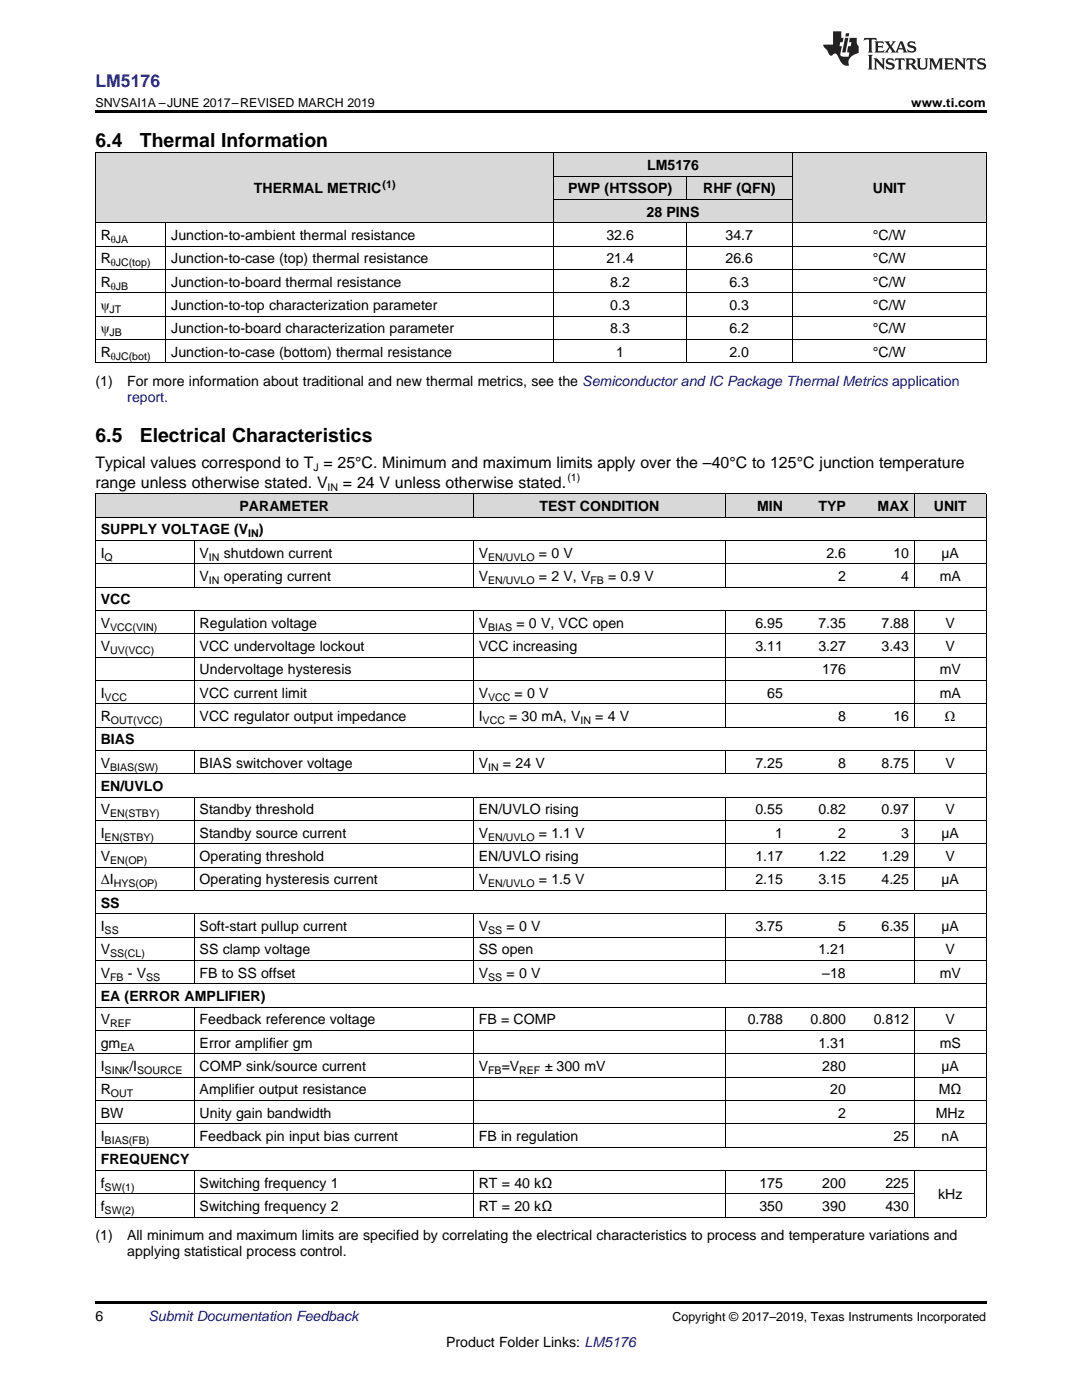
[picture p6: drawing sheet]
<svg xmlns="http://www.w3.org/2000/svg" width="216mm" height="279mm" viewBox="0 0 216 279" stroke-linecap="round" stroke-linejoin="round" font-family="sans-serif">
<defs><g id="words">
<g font-size="3.9">
<text x="19" y="29.3">6.4</text>
<text x="27.9" y="29.3">Thermal Information</text>
<text x="19" y="88.3">6.5</text>
<text x="27.9" y="88.3">Electrical Characteristics</text>
</g>
<text font-size="3.5" fill="#00f" x="19" y="17.3">LM5176</text>
<g font-size="3.2">
<text x="19" y="93.5">Typical values correspond to T = 25°C. Minimum and maximum limits apply over the –40°C to 125°C junction temperature</text>
<text x="19" y="97.3">range unless otherwise stated. V</text>
<text x="68.4" y="97.3">= 24 V unless otherwise stated.</text>
</g>
<g font-size="2.8">
<text x="129.1" y="33.9">LM5176</text>
<text x="50.7" y="38.6">THERMAL METRIC</text>
<text x="113.4" y="38.6">PWP (HTSSOP)</text>
<text x="140.3" y="38.6">RHF (QFN)</text>
<text x="174.2" y="38.6">UNIT</text>
<text x="20.1" y="47.9">R</text>
<text x="34.2" y="47.9">Junction-to-ambient thermal resistance</text>
<text x="121" y="47.9">32.6</text>
<text x="129" y="43.3">28 PINS</text>
<text x="144.8" y="47.9">34.7</text>
<text x="174.2" y="47.9">°C/W</text>
<text x="20.1" y="52.6">R</text>
<text x="34.2" y="52.6">Junction-to-case (top) thermal resistance</text>
<text x="121" y="52.6">21.4</text>
<text x="144.8" y="52.6">26.6</text>
<text x="174.2" y="52.6">°C/W</text>
<text x="20.1" y="57.2">R</text>
<text x="34.2" y="57.2">Junction-to-board thermal resistance</text>
<text x="121.8" y="57.2">8.2</text>
<text x="145.6" y="57.2">6.3</text>
<text x="174.2" y="57.2">°C/W</text>
<text x="20.1" y="61.9">ψ</text>
<text x="34.2" y="61.9">Junction-to-top characterization parameter</text>
<text x="121.8" y="61.9">0.3</text>
<text x="145.6" y="61.9">0.3</text>
<text x="174.2" y="61.9">°C/W</text>
<text x="20.1" y="66.5">ψ</text>
<text x="20.1" y="71.2">R</text>
<text x="34.2" y="66.5">Junction-to-board characterization parameter</text>
<text x="34.2" y="71.2">Junction-to-case (bottom) thermal resistance</text>
<text x="121.8" y="66.5">8.3</text>
<text x="123" y="71.2">1</text>
<text x="145.6" y="66.5">6.2</text>
<text x="145.6" y="71.2">2.0</text>
<text x="174.2" y="66.5">°C/W</text>
<text x="174.2" y="71.2">°C/W</text>
<text x="19" y="77">(1)</text>
<text x="25.4" y="77">For more information about traditional and new thermal metrics, see the Semiconductor and IC Package Thermal Metrics application</text>
<text x="47.8" y="102">PARAMETER</text>
<text x="107.7" y="102">TEST CONDITION</text>
<text x="151.1" y="102">MIN</text>
<text x="163.3" y="102">TYP</text>
<text x="175.1" y="102">MAX</text>
<text x="186.3" y="102">UNIT</text>
<text x="20.1" y="106.6">SUPPLY VOLTAGE (V</text>
<text x="51.6" y="106.6">)</text>
<text x="20.1" y="111.3">I</text>
<text x="39.8" y="111.3">V</text>
<text x="44.7" y="111.3">shutdown current</text>
<text x="95.5" y="111.3">V</text>
<text x="107.5" y="111.3">= 0 V</text>
<text x="164.9" y="111.3">2.6</text>
<text x="178.3" y="111.3">10</text>
<text x="187.9" y="111.3">µA</text>
<text x="39.8" y="116">V</text>
<text x="44.7" y="116">operating current</text>
<text x="95.5" y="116">V</text>
<text x="107.5" y="116">= 2 V, V</text>
<text x="121.4" y="116">= 0.9 V</text>
<text x="167.2" y="116">2</text>
<text x="179.8" y="116">4</text>
<text x="187.5" y="116">mA</text>
<text x="20.1" y="120.6">VCC</text>
<text x="20.1" y="125.3">V</text>
<text x="39.8" y="125.3">Regulation voltage</text>
<text x="95.5" y="125.3">V</text>
<text x="103" y="125.3">= 0 V, VCC open</text>
<text x="150.7" y="125.3">6.95</text>
<text x="163.3" y="125.3">7.35</text>
<text x="175.9" y="125.3">7.88</text>
<text x="188.7" y="125.3">V</text>
<text x="20.1" y="129.9">V</text>
<text x="39.8" y="129.9">VCC undervoltage lockout</text>
<text x="95.5" y="129.9">VCC increasing</text>
<text x="150.7" y="129.9">3.11</text>
<text x="163.3" y="129.9">3.27</text>
<text x="175.9" y="129.9">3.43</text>
<text x="188.7" y="129.9">V</text>
<text x="39.8" y="134.6">Undervoltage hysteresis</text>
<text x="164.1" y="134.6">176</text>
<text x="187.5" y="134.6">mV</text>
<text x="20.1" y="139.2">I</text>
<text x="20.1" y="143.9">R</text>
<text x="39.8" y="139.2">VCC current limit</text>
<text x="39.8" y="143.9">VCC regulator output impedance</text>
<text x="95.5" y="139.2">V</text>
<text x="95.5" y="143.9">I</text>
<text x="101.6" y="143.9">= 30 mA, V</text>
<text x="102.7" y="139.2">= 0 V</text>
<text x="118.8" y="143.9">= 4 V</text>
<text x="153.1" y="139.2">65</text>
<text x="167.2" y="143.9">8</text>
<text x="178.3" y="143.9">16</text>
<text x="187.5" y="139.2">mA</text>
<text x="188.6" y="143.9">Ω</text>
<text x="20.1" y="148.6">BIAS</text>
<text x="20.1" y="153.2">V</text>
<text x="39.8" y="153.2">BIAS switchover voltage</text>
<text x="95.5" y="153.2">V</text>
<text x="100.4" y="153.2">= 24 V</text>
<text x="150.7" y="153.2">7.25</text>
<text x="167.2" y="153.2">8</text>
<text x="175.9" y="153.2">8.75</text>
<text x="188.7" y="153.2">V</text>
<text x="20.1" y="157.9">EN/UVLO</text>
<text x="20.1" y="162.5">V</text>
<text x="20.1" y="167.2">I</text>
<text x="39.8" y="162.5">Standby threshold</text>
<text x="39.8" y="167.2">Standby source current</text>
<text x="95.5" y="162.5">EN/UVLO rising</text>
<text x="95.5" y="167.2">V</text>
<text x="107.5" y="167.2">= 1.1 V</text>
<text x="150.7" y="162.5">0.55</text>
<text x="154.7" y="167.2">1</text>
<text x="163.3" y="162.5">0.82</text>
<text x="167.2" y="167.2">2</text>
<text x="175.9" y="162.5">0.97</text>
<text x="179.8" y="167.2">3</text>
<text x="187.9" y="167.2">µA</text>
<text x="188.7" y="162.5">V</text>
<text x="20.1" y="171.8">V</text>
<text x="39.8" y="171.8">Operating threshold</text>
<text x="95.5" y="171.8">EN/UVLO rising</text>
<text x="150.7" y="171.8">1.17</text>
<text x="163.3" y="171.8">1.22</text>
<text x="175.9" y="171.8">1.29</text>
<text x="188.7" y="171.8">V</text>
<text x="20.1" y="176.5">ΔI</text>
<text x="39.8" y="176.5">Operating hysteresis current</text>
<text x="95.5" y="176.5">V</text>
<text x="107.5" y="176.5">= 1.5 V</text>
<text x="150.7" y="176.5">2.15</text>
<text x="163.3" y="176.5">3.15</text>
<text x="175.9" y="176.5">4.25</text>
<text x="187.9" y="176.5">µA</text>
<text x="20.1" y="181.2">SS</text>
<text x="20.1" y="185.8">I</text>
<text x="39.8" y="185.8">Soft-start pullup current</text>
<text x="95.5" y="185.8">V</text>
<text x="101.1" y="185.8">= 0 V</text>
<text x="150.7" y="185.8">3.75</text>
<text x="167.2" y="185.8">5</text>
<text x="175.9" y="185.8">6.35</text>
<text x="187.9" y="185.8">µA</text>
<text x="20.1" y="190.5">V</text>
<text x="39.8" y="190.5">SS clamp voltage</text>
<text x="95.5" y="190.5">SS open</text>
<text x="163.3" y="190.5">1.21</text>
<text x="188.7" y="190.5">V</text>
<text x="20.1" y="195.1">V</text>
<text x="25.5" y="195.1">- V</text>
<text x="39.8" y="195.1">FB to SS offset</text>
<text x="95.5" y="195.1">V</text>
<text x="101.1" y="195.1">= 0 V</text>
<text x="164.1" y="195.1">–18</text>
<text x="187.5" y="195.1">mV</text>
<text x="20.1" y="199.8">EA (ERROR AMPLIFIER)</text>
<text x="20.1" y="204.4">V</text>
<text x="20.1" y="209.1">gm</text>
<text x="39.8" y="204.4">Feedback reference voltage</text>
<text x="39.8" y="209.1">Error amplifier gm</text>
<text x="95.5" y="204.4">FB = COMP</text>
<text x="149.2" y="204.4">0.788</text>
<text x="161.7" y="204.4">0.800</text>
<text x="163.3" y="209.1">1.31</text>
<text x="174.3" y="204.4">0.812</text>
<text x="187.5" y="209.1">mS</text>
<text x="188.7" y="204.4">V</text>
<text x="20.1" y="213.7">I</text>
<text x="25.8" y="213.7">/I</text>
<text x="39.8" y="213.7">COMP sink/source current</text>
<text x="95.5" y="213.7">V</text>
<text x="100.1" y="213.7">=V</text>
<text x="108.7" y="213.7">± 300 mV</text>
<text x="164.1" y="213.7">280</text>
<text x="187.9" y="213.7">µA</text>
<text x="20.1" y="218.4">R</text>
<text x="39.8" y="218.4">Amplifier output resistance</text>
<text x="165.7" y="218.4">20</text>
<text x="187.4" y="218.4">MΩ</text>
<text x="20.1" y="223.1">BW</text>
<text x="20.1" y="227.7">I</text>
<text x="39.8" y="223.1">Unity gain bandwidth</text>
<text x="39.8" y="227.7">Feedback pin input bias current</text>
<text x="95.5" y="227.7">FB in regulation</text>
<text x="167.2" y="223.1">2</text>
<text x="178.3" y="227.7">25</text>
<text x="186.7" y="223.1">MHz</text>
<text x="187.9" y="227.7">nA</text>
<text x="20.1" y="232.4">FREQUENCY</text>
<text x="20.1" y="237">f</text>
<text x="39.8" y="237">Switching frequency 1</text>
<text x="95.5" y="237">RT = 40 kΩ</text>
<text x="151.5" y="237">175</text>
<text x="164.1" y="237">200</text>
<text x="176.7" y="237">225</text>
<text x="187.2" y="239.4">kHz</text>
<text x="20.1" y="241.7">f</text>
<text x="39.8" y="241.7">Switching frequency 2</text>
<text x="95.5" y="241.7">RT = 20 kΩ</text>
<text x="151.5" y="241.7">350</text>
<text x="164.1" y="241.7">390</text>
<text x="176.7" y="241.7">430</text>
<text x="19" y="247.5">(1)</text>
<text x="25.4" y="247.5">All minimum and maximum limits are specified by correlating the electrical characteristics to process and temperature variations and</text>
<text x="25.4" y="250.7">applying statistical process control.</text>
<text x="19" y="263.6">6</text>
<text x="89" y="268.9">Product Folder Links: LM5176</text>
</g>
<g font-size="2.8" fill="#0000c8">
<text x="25.4" y="80.2">report.</text>
<text x="29.6" y="263.6">Submit Documentation Feedback</text>
</g>
<g font-size="2.5">
<text x="19" y="21.4">SNVSAI1A –JUNE 2017–REVISED MARCH 2019</text>
<text x="181.8" y="21.4">www.ti.com</text>
<text x="134.2" y="263.6">Copyright © 2017–2019, Texas Instruments Incorporated</text>
</g>
<g font-size="2.1">
<text x="76.3" y="37.5">(1)</text>
<text x="22.1" y="48.5">θJA</text>
<text x="22.1" y="53.1">θJC(top)</text>
<text x="22.1" y="57.8">θJB</text>
<text x="21.9" y="62.4">JT</text>
<text x="21.9" y="67.1">JB</text>
<text x="22.1" y="71.8">θJC(bot)</text>
<text x="62.5" y="94.1">J</text>
<text x="65.4" y="98">IN</text>
<text x="113.2" y="96.1">(1)</text>
<text x="49.5" y="107.2">IN</text>
<text x="20.9" y="111.9">Q</text>
<text x="41.7" y="111.9">IN</text>
<text x="97.4" y="111.9">EN/UVLO</text>
<text x="41.7" y="116.5">IN</text>
<text x="97.4" y="116.5">EN/UVLO</text>
<text x="117.8" y="116.5">FB</text>
<text x="22" y="125.8">VCC(VIN)</text>
<text x="97.4" y="125.8">BIAS</text>
<text x="22" y="130.5">UV(VCC)</text>
<text x="20.9" y="139.8">VCC</text>
<text x="97.4" y="139.8">VCC</text>
<text x="22.1" y="144.5">OUT(VCC)</text>
<text x="96.3" y="144.5">VCC</text>
<text x="115.8" y="144.5">IN</text>
<text x="22" y="153.8">BIAS(SW)</text>
<text x="97.4" y="153.8">IN</text>
<text x="20.9" y="167.7">EN(STBY)</text>
<text x="22" y="163.1">EN(STBY)</text>
<text x="97.4" y="167.7">EN/UVLO</text>
<text x="22" y="172.4">EN(OP)</text>
<text x="22.7" y="177.1">HYS(OP)</text>
<text x="97.4" y="177.1">EN/UVLO</text>
<text x="20.9" y="186.4">SS</text>
<text x="22" y="191">SS(CL)</text>
<text x="97.4" y="186.4">SS</text>
<text x="22" y="195.7">FB</text>
<text x="29.2" y="195.7">SS</text>
<text x="97.4" y="195.7">SS</text>
<text x="22" y="205">REF</text>
<text x="24" y="209.7">EA</text>
<text x="20.9" y="214.3">SINK</text>
<text x="27.4" y="214.3">SOURCE</text>
<text x="97.4" y="214.3">FB</text>
<text x="103.6" y="214.3">REF</text>
<text x="22.1" y="219">OUT</text>
<text x="20.9" y="228.3">BIAS(FB)</text>
<text x="20.9" y="237.6">SW(1)</text>
<text x="20.9" y="242.3">SW(2)</text>
</g>
</g></defs>
<g fill="#d8d8d8">
<path d="M19 98.6h12.6v4.7h-12.6z"/>
<path d="M31.6 98.6h7.2v4.7h-7.2z"/>
<path d="M38.8 98.6h55.7v4.7h-55.7z"/>
<path d="M94.5 98.6h50.2v4.7h-50.2z"/>
<path d="M144.7 98.6h12.6v4.7h-12.6z"/>
<path d="M157.3 98.6h12.6v4.7h-12.6z"/>
<path d="M169.9 98.6h12.6v4.7h-12.6z"/>
<path d="M182.5 98.6h14.3v4.7h-14.3z"/>
<path d="M19 30.6h14.1v13.9h-14.1z"/>
<path d="M33.1 30.6h77.5v13.9h-77.5z"/>
<path d="M158.1 30.6h38.7v13.9h-38.7z"/>
<path d="M110.6 39.9h26.4v4.6h-26.4z"/>
<path d="M137 39.9h21.1v4.6h-21.1z"/>
<path d="M110.6 35.2h26.4v4.7h-26.4z"/>
<path d="M137 35.2h21.1v4.7h-21.1z"/>
<path d="M110.6 30.6h26.4v4.6h-26.4z"/>
<path d="M137 30.6h21.1v4.6h-21.1z"/>
</g>
<path d="M19 22h177.8v.5h-177.8zM19 72.4l.2 .1zM110.5 72.4l.1 .1zM136.9 72.4l.1 .1zM158 72.4l.1 .1zM196.7 72.4l.1 .1zM19 259.7h177.8v.5h-177.8z" fill="#000"/>
<g fill="none" stroke="#000" stroke-width=".2">
<path d="M19 30.5h177.8M19.1 30.5v42M110.5 30.5v42M110.6 39.8h47.5M110.6 35.2h47.5M136.9 35.2v4.7M158.1 30.5v42M196.8 30.5v42M19 58.4h177.8M19 53.8h177.8M19 49.1h177.8M19 44.5h177.8"/>
<path d="M33.1 44.5v28M136.9 44.5v28M19 72.4h177.8M19 67.8h177.8M19 63.1h177.8M19 98.5h177.8M19.1 98.6v144.4M94.4 98.6v4.7M144.7 98.6v4.7M182.4 98.6v4.7M196.8 98.6v144.4M19 117.2h177.8"/>
<path d="M19 112.5h177.8M19 107.9h177.8M19 103.2h177.8M38.7 107.9v9.3M94.4 107.9v9.3M144.7 107.9v9.3M182.4 107.9v9.3M19 135.8h177.8M19 131.1h177.8M19 126.5h177.8M19 121.8h177.8M38.7 121.8v23.4"/>
<path d="M94.4 121.8v23.4M144.7 121.8v23.4M182.4 121.8v23.4M19 159.1h177.8M19 154.4h177.8M19 149.8h177.8M19 145.1h177.8M19 140.5h177.8M38.7 149.8v4.7M38.7 159.1v18.7M94.4 149.8v4.7M94.4 159.1v18.7"/>
<path d="M144.7 149.8v4.7M144.7 159.1v18.7M182.4 149.8v4.7M182.4 159.1v18.7M19 177.7h177.8M19 173.1h177.8M19 168.4h177.8M19 163.7h177.8M19 196.3h177.8M19 191.7h177.8M19 187h177.8M19 182.4h177.8"/>
<path d="M38.7 182.4v14M94.4 182.4v14M144.7 182.4v14M182.4 182.4v14M19 219.6h177.8M19 215h177.8M19 210.3h177.8M19 205.7h177.8M19 201h177.8M38.7 201v28M94.4 201v28M144.7 201v28"/>
<path d="M182.4 201v28M19 238.2h163.5M19 233.6h177.8M19 228.9h177.8M19 224.3h177.8M38.7 233.6v9.4M94.4 233.6v9.4M144.7 233.6v9.4M182.4 233.6v9.4M19 242.9h177.8"/>
</g>
<g fill="#231f20">
<path d="M172.5 7.6l-.1 .5 .4-.2h.6v.1v2.1l-.2 .4h.9l-.2-.4v-2.1l.1-.1h.5l.5 .2-.2-.5zM174.5 8.3l.2 .3v1.5l-.2 .4h1.8l.2-.6a1.04 1.04 0 0 1-1.3 .2v-.7h.6l.3 .2v-.6l-.3 .2h-.6v-.6l.8-.1 .4 .3-.2-.5zM176.5 8.3l.9 1.1-.9 1.1h.8l-.2-.2 .4-.7 .5 .7-.2 .2h1.5l-.2-.2 .2-.4h.9l.1 .4-.2 .2h1l-.3-.3-.7-1.9h-.5l-.9 2-.8-1 .9-1h-.8l.1 .3-.4 .5-.3-.6 .1-.2zM179.7 8.6l.4 1h-.7zM181.3 8.4a.63 .63 0 0 0-.2 .7 .63 .63 0 0 0 .6 .4l.6 .2 .1 .2a.75 .75 0 0 1-.7 .4 .75 .75 0 0 1-.6-.5l.1 .7 .1-.1a1.11 1.11 0 0 0 1.5-.6 1.13 1.13 0 0 0-1.2-.8l-.1-.4a1.04 1.04 0 0 1 1.2 .2l-.2-.5-.2 .1-.4-.2zM173.2 10.9l.2 .4v2.2l-.2 .4h1l-.3-.4v-2.2l.3-.4zM174.3 11.6l.3 .4v1.5l-.3 .4h.8l-.2-.4v-1.3l1.5 1.7v-1.9l.2-.4h-.7l.2 .4v.9l-1.1-1.3zM177 11.8a.62 .62 0 0 0-.2 .7 .62 .62 0 0 0 .6 .4l.6 .1 .1 .3a.76 .76 0 0 1-.7 .3 .76 .76 0 0 1-.7-.4l.2 .7 .1-.1a1.11 1.11 0 0 0 1.5-.6 1.13 1.13 0 0 0-1.2-.8l-.1-.4a1.04 1.04 0 0 1 1.2 .2l-.2-.6-.2 .1-.5-.1zM178.7 11.6l-.2 .6a.61 .61 0 0 1 .8-.3v1.6l-.2 .4h.9l-.2-.4v-1.6a.63 .63 0 0 1 .7 .3l-.1-.6zM180.6 11.6l.3 .4v1.5l-.3 .4h1l-.2-.2-.1-.8 .6 .2a.76 .76 0 0 0 1.2 .7l-1-1a.58 .58 0 0 0 .6-.5 .58 .58 0 0 0-.5-.6zM181.4 11.9h.1a.45 .45 0 0 1 .5 .1 .45 .45 0 0 1 .1 .5l-.8 .2zM182.9 11.6l.2 .2a2.17 2.17 0 0 0 .3 1.9 .99 .99 0 0 0 1.6-.6v-1.1l.2-.4h-.7l.2 .2a1.92 1.92 0 0 1-.2 1.8 .6 .6 0 0 1-.9-.5v-1.1l.2-.4zM185.4 11.6l.2 .4v1.5l-.2 .4h.7l-.2-.4v-1.4l.8 1.8 .8-1.8v1.4l-.2 .4h.9l-.2-.4v-1.5l.2-.4h-.8l-.6 1.5-.6-1.5zM188.4 11.6l.2 .4v1.5l-.2 .4h1.8l.1-.6a1.04 1.04 0 0 1-1.2 .1v-.6h.5l.4 .2v-.6l-.4 .2h-.5v-.7h.8l.3 .3-.1-.6zM190.5 11.6l.2 .4v1.5l-.2 .4h.7l-.2-.4v-1.3l1.5 1.7v-1.9l.2-.4h-.7l.2 .4v.9l-1.1-1.3zM192.9 11.6l-.1 .6a.61 .61 0 0 1 .7-.3l.1 1.6-.3 .4h1l-.3-.4 .1-1.6a.63 .63 0 0 1 .7 .3l-.1-.6zM195.2 11.8a.62 .62 0 0 0-.2 .7 .62 .62 0 0 0 .6 .4l.6 .1 .1 .3a.76 .76 0 0 1-.7 .3 .76 .76 0 0 1-.6-.4l.1 .7 .1-.1a1.11 1.11 0 0 0 1.6-.6 1.13 1.13 0 0 0-1.3-.8l-.1-.4a1.04 1.04 0 0 1 1.2 .2l-.1-.6-.2 .1-.5-.1z"/>
<path d="M166.2 6.3v2.6h-1.9v.4l.8 .9a.91 .91 0 0 0 1 .8 .56 .56 0 0 1 .5-.3 .56 .56 0 0 1 .5 .3l.4 .8a1.53 1.53 0 0 0 1.9 1.2 1.54 1.54 0 0 1 1-2.1l.9-.3v-1.4a1.52 1.52 0 0 1-.4-1.6h-1.3l-.2 .8h.5l-.2 .8h-.5l-.1 1v.2l.4 .1-.2 .8a1.93 1.93 0 0 1-1.6-.3l.3-1.8h-.5l.2-.8h.4l.2-.8h-.4v-1.3zM168.6 7.6l-.6 2.9h.7l.6-2.9zM168.8 6.6l-.1 .7h.6l.2-.7z"/>
</g>
<use href="#words"/>
</svg>
